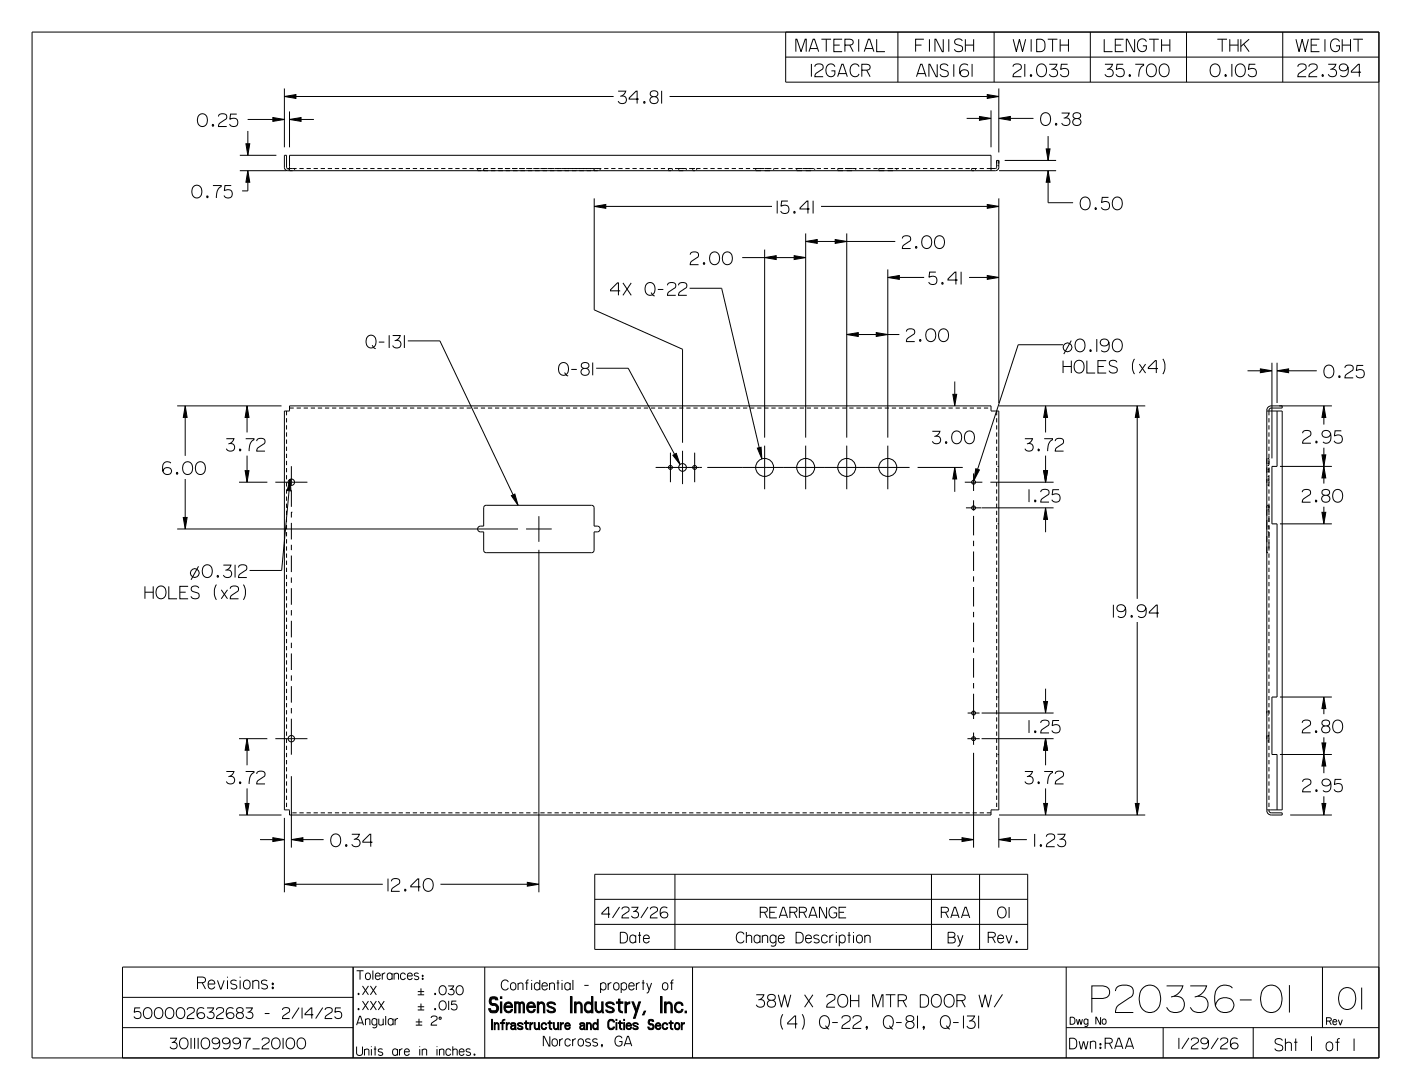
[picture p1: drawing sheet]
<svg xmlns="http://www.w3.org/2000/svg" width="279mm" height="216mm" viewBox="0 0 279 216" stroke-linecap="round" stroke-linejoin="round" font-family="sans-serif">
<defs><g id="words">
<text font-size="4.1" x="89.3" y="200.6">Siemens Industry, Inc.</text>
<text font-size="2.6" x="91.2" y="203.9">Infrastructure and Cities Sector</text>
<text font-size="2.3" x="71.9" y="68.9">Q-131</text>
<g font-size="2.2">
<text x="40.4" y="195.9">Revisions:</text>
<text x="253.3" y="208.2">Sht</text>
<text x="262.9" y="208.2">of</text>
</g>
<g font-size="2">
<text x="187.4" y="181.8">RAA</text>
<text x="123.3" y="186.8">Date</text>
<text x="148.3" y="186.8">Change Description</text>
<text x="188" y="186.8">By</text>
<text x="196.4" y="186.8">Rev.</text>
<text x="218.8" y="207.8">RAA</text>
</g>
<g font-size="1.8">
<text x="102.4" y="196.1">Confidential - property of</text>
<text x="110" y="207.2">Norcross, GA</text>
</g>
<g font-size="1.7">
<text x="70.6" y="194">Tolerances:</text>
<text x="70.6" y="203.1">Angular</text>
<text x="70.6" y="209.1">Units are in inches.</text>
</g>
<g font-size="1.3">
<text x="211.9" y="202.9">Dwg No</text>
<text x="262.7" y="203">Rev</text>
</g>
</g></defs>
<g fill="none" stroke="#000" stroke-width=".2">
<path d="M6.3 6.3h266.7v203.2h-266.7zM56.3 19.1l2.3-.4v.8zM56.3 17.5v11.7M58.6 19.1h62.9M122.4 18.1h1.5l-.5 .7-.6 .3M123.1 19a.81 .81 0 0 1 .9 1.1 .81 .81 0 0 1-1.5 .1l-.1-.2M126.5 19.6h-1.9v-.2l1.4-1.3h.2v2.4M128.8 18.3a.72 .72 0 0 1 1-.3 .72 .72 0 0 1 .3 1 .74 .74 0 0 1-1 .1 .74 .74 0 0 1-.3-.8zM129.3 19.1a.71 .71 0 0 0-.6 .9 .71 .71 0 0 0 .9 .5 .69 .69 0 0 0 .7-.6 .69 .69 0 0 0-.6-.8M131 18v2.5M132.6 19.1h62.9M155.6 6.3v10h117.4"/>
<path d="M155.6 11.3h117.4M157.6 10.2v-2.4h.2l.8 2.4 .8-2.4h.2v2.4M160.2 10.2l.8-2.4h.3l.8 2.4M160.4 9.6h1.5M160.7 12.7v2.5M161.4 13.2a.89 .89 0 0 1 .8-.6 .89 .89 0 0 1 .8 .5 .54 .54 0 0 1-.3 .7l-1.2 .8-.1 .6h1.6M162.7 7.8h1.9M163.6 7.8v2.4M165.1 8.9h1.2M165.3 13.2a.95 .95 0 0 0-1.1-.5 .95 .95 0 0 0-.7 1.1 1 1 0 0 0 .5 1.2 1 1 0 0 0 1.3-.2v-.8h-.7M165.9 15.2l.8-2.5h.3l.8 2.5M166.1 14.6h1.5"/>
<path d="M166.8 7.8h-1.7v2.4h1.7M167.3 8.9h1a.58 .58 0 0 0 .7-.5 .58 .58 0 0 0-.7-.6h-1v2.4M168.3 8.9l.6 1.3M170 7.8v2.4M170.1 13.2a.95 .95 0 0 0-1.2-.5 .95 .95 0 0 0-.6 1.1 1 1 0 0 0 .5 1.2 1 1 0 0 0 1.2-.2l.1-.2M170.7 13.9h1a.58 .58 0 0 0 .6-.6 .58 .58 0 0 0-.6-.6h-1v2.5M171.1 10.2l.9-2.4h.2l.8 2.4M171.3 9.6h1.5M171.6 13.9l.7 1.3M173.6 7.8v2.4h1.6M177.8 6.3v10M181.3 8.9h1.2"/>
<path d="M181.5 15.2l.8-2.5h.3l.8 2.5M181.7 14.6h1.5M182.9 7.8h-1.6v2.4M184 7.8v2.4M185.6 12.7v2.5h-.2l-1.3-2.5h-.2v2.5M186.8 7.8v2.4h-.2l-1.3-2.4h-.2v2.4M187.7 13.1a.73 .73 0 0 0-1-.5 .73 .73 0 0 0-.3 1.1l1 .3a.66 .66 0 0 1 .3 .9 .66 .66 0 0 1-.9 .3l-.4-.1-.3-.4M187.9 7.8v2.4M188.9 12.7v2.5M190.5 8.1a.73 .73 0 0 0-1-.4 .73 .73 0 0 0-.3 1l1.1 .4a.66 .66 0 0 1 .2 .9 .66 .66 0 0 1-.8 .2l-.5-.1-.2-.3M191.2 8.9h1.6M191.2 7.8v2.4"/>
<path d="M191.7 12.9a1.03 1.03 0 0 0-1.3-.1 1.03 1.03 0 0 0-.4 1.3 .91 .91 0 0 0 .7 1.1 .91 .91 0 0 0 1.1-.8 .88 .88 0 0 0-.9-.6 .88 .88 0 0 0-.8 .8M192.5 12.7v2.5M192.8 7.8v2.4M195.5 18.7l2.3 .4-2.3 .4zM196.8 6.3v10M197.8 17.5v12.7M200.6 13.2a.89 .89 0 0 1 .8-.6 .89 .89 0 0 1 .8 .5 .54 .54 0 0 1-.3 .7l-1.2 .8-.1 .6h1.6M200.6 7.8l.6 2.4 .7-2.4 .6 2.4 .6-2.4M202.9 12.7v2.5M204.1 14.8l.2 .1-.1 .2-.2-.1zM204.2 7.8v2.4M205.3 7.8h1.1a1.37 1.37 0 0 1-.3 2.4h-.8z"/>
<path d="M205.5 13a1.02 1.02 0 0 1 1.3-.2 1.02 1.02 0 0 1 .4 1.2 1.03 1.03 0 0 1-1.1 1.2 1.03 1.03 0 0 1-.9-1.4zM207.5 7.8h1.9M207.8 12.7h1.5l-.5 .8-.6 .3M208.4 7.8v2.4M208.5 13.7a.81 .81 0 0 1 .8 1.1 .81 .81 0 0 1-1.4 .1l-.1-.2M209.9 8.9h1.7M209.9 7.8v2.4M211.4 12.7h-1.2l-.2 1.1a.92 .92 0 0 1 1.4-.1 .92 .92 0 0 1-.1 1.4l-.7 .1-.4-.1-.2-.4M211.6 7.8v2.4M215.9 6.3v10M218.7 7.8v2.4h1.6M218.8 12.7h1.5l-.5 .8-.6 .3"/>
<path d="M219.5 13.7a.81 .81 0 0 1 .9 1.1 .81 .81 0 0 1-1.5 .1l-.1-.2M220.8 8.9h1.2M222.4 12.7h-1.2l-.2 1.1a.92 .92 0 0 1 1.4-.1 .92 .92 0 0 1-.1 1.4l-.6 .1-.4-.1-.3-.4M222.5 7.8h-1.7v2.4h1.7M223.6 14.8l.3 .1-.1 .2-.2-.1zM224.7 7.8v2.4h-.2l-1.3-2.4h-.2v2.4M224.8 12.7h1.7v.2a2.03 2.03 0 0 0-1 2.3M227 8.2a.95 .95 0 0 0-1.2-.4 .95 .95 0 0 0-.6 1.1 1 1 0 0 0 .5 1.2 1 1 0 0 0 1.2-.3l.1-.7h-.7M227.3 13a1.02 1.02 0 0 1 1.2-.2 1.02 1.02 0 0 1 .5 1.2 1.03 1.03 0 0 1-1.1 1.2 1.03 1.03 0 0 1-.9-1.4zM227.5 7.8h2M228.5 7.8v2.4M229.9 12.9a1.04 1.04 0 0 1 1.2 0 1.04 1.04 0 0 1 .4 1.1 1.03 1.03 0 0 1-1.1 1.2 1.03 1.03 0 0 1-.9-1.4l.2-.6z"/>
<path d="M230 8.9h1.6M230 7.8v2.4M231.6 7.8v2.4M234.9 6.3v10M239.9 13a1.02 1.02 0 0 1 1.3-.2 1.02 1.02 0 0 1 .4 1.2 1.03 1.03 0 0 1-1.1 1.2 1.03 1.03 0 0 1-.9-1.4zM241.1 7.8h1.9M242 7.8v2.4M242.6 14.8l.2 .1v.2l-.2-.1zM243.5 8.9h1.7M243.5 7.8v2.4M243.9 12.7v2.5M244.9 13a1.02 1.02 0 0 1 1.3-.2 1.02 1.02 0 0 1 .4 1.2 1.03 1.03 0 0 1-1.1 1.2 1.03 1.03 0 0 1-.9-1.4z"/>
<path d="M245.2 7.8v2.4M245.7 7.8v2.4M246.3 8.7l1 1.5M247.3 7.8l-1.6 1.4M248.6 12.7h-1.3l-.1 1.1a.92 .92 0 0 1 1.3-.1 .92 .92 0 0 1 0 1.4l-.7 .1-.4-.1-.3-.4M254 6.3v10M256.6 7.8l.6 2.4 .6-2.4 .7 2.4 .6-2.4M257 13.2a.89 .89 0 0 1 .8-.6 .89 .89 0 0 1 .8 .5 .54 .54 0 0 1-.3 .7l-1.2 .8-.1 .6h1.6M259.2 13.2a.89 .89 0 0 1 .8-.6 .89 .89 0 0 1 .8 .5 .54 .54 0 0 1-.3 .7l-1.2 .8-.1 .6h1.6M259.6 8.9h1.2M261.3 7.8h-1.7v2.4h1.7M261.8 14.8l.3 .1-.1 .2-.2-.1z"/>
<path d="M262.4 7.8v2.4M263 12.7h1.5l-.5 .8-.6 .3M263.7 13.7a.81 .81 0 0 1 .9 1.1 .81 .81 0 0 1-1.5 .1l-.1-.2M265.2 8.2a.95 .95 0 0 0-1.1-.4 .95 .95 0 0 0-.6 1.1 1 1 0 0 0 .4 1.2 1 1 0 0 0 1.3-.3v-.7h-.6M265.8 8.9h1.6M265.8 7.8v2.4M266.9 13.3a.81 .81 0 0 1-1.1 .8 .81 .81 0 0 1-.3-1.3 1.07 1.07 0 0 1 1.2 .1 1.07 1.07 0 0 1 .3 1.3 .92 .92 0 0 1-.5 .9 .92 .92 0 0 1-1.1-.2M267.4 7.8v2.4M268 7.8h1.9M268.9 7.8v2.4M269.5 14.3h-1.9v-.2l1.4-1.4h.2v2.5M38.3 37a1.02 1.02 0 0 1 1.2-.2 1.02 1.02 0 0 1 .5 1.3 1.03 1.03 0 0 1-1.2 1.1 1.03 1.03 0 0 1-.8-1.4z"/>
<path d="M39.4 22.9a1.02 1.02 0 0 1 1.2-.2 1.02 1.02 0 0 1 .5 1.2 1.03 1.03 0 0 1-1.1 1.2 1.03 1.03 0 0 1-.9-1.4zM41 38.8l.2 .1-.1 .2-.2-.1zM42.1 24.7l.2 .1-.1 .2-.2-.1zM42.2 36.8h1.6v.2a2.03 2.03 0 0 0-1 2.2M43.3 23.1a.89 .89 0 0 1 .8-.6 .89 .89 0 0 1 .8 .5 .54 .54 0 0 1-.3 .7l-1.2 .8-.1 .6h1.6M45.8 36.8h-1.2l-.2 1a.92 .92 0 0 1 1.4-.1 .92 .92 0 0 1-.1 1.4l-.7 .1-.4-.1-.3-.4M46.9 22.6h-1.2l-.2 1a.92 .92 0 0 1 1.4 0 .92 .92 0 0 1-.1 1.3l-.4 .2-.5-.1-.5-.4M47.5 33.8h9.2M47.5 30.8h7.2M48.7 28.5h.8l-.4 2.3zM49 23.7h5M49.1 33.8l.4 2.3h-.8z"/>
<path d="M49.1 25.9v2.6M49.1 36.1v1.7h-1.2M54 23.3l2.3 .4-2.3 .3zM57.1 33.4v.2M57.3 23.7l2.3-.4v.7zM57.3 22.1v7.1M57.3 33.8v-3h138.9v3M58.3 33.4v.2M58.7 33.4h-1.7l-.2-.1-.1-2.5h-.4v2.3a.68 .68 0 0 0 .7 .7h140.1a.68 .68 0 0 0 .7-.7v-1.3h-.4v1.3l-.2 .2-1.8 .1M59.3 33.4h.8M59.6 23.7h2.6M60.7 33.4h.8"/>
<path d="M62.1 33.4h.8M63.5 33.4h.8M64.9 33.4h.8M66.3 33.4h.9M67.7 33.4h.9M69.1 33.4h.9M70.5 33.4h.9M71.9 33.4h.9M73.3 33.4h.9M74.7 33.4h.9M76.1 33.4h.9M77.5 33.4h.9"/>
<path d="M78.9 33.4h.9M80.3 33.4h.9M81.7 33.4h.9M83.1 33.4h.9M84.5 33.4h.9M86 33.4h.8M87.4 33.4h.8M88.8 33.4h.8M90.2 33.4h.8M91.6 33.4h.8M93 33.4h.8M94.4 33.4h.9"/>
<path d="M94.6 33.4v.2M95.8 33.4h.8M95.8 33.6v.2M97.2 33.4h.9M98.6 33.4h1M100 33.4h1M101.4 33.4h1.1M102.8 33.4h1.1M104.2 33.4h1.2M105.6 33.4h1.3M107 33.4h1.3M108.4 33.4h10.7"/>
<path d="M117.6 33.6v.2M117.7 39.3v22.1l17.5 7.8v18.5M118.8 33.4v.2M119.6 33.4h.9M121 33.4h.9M122.4 33.4h.9M123.8 33.4h.9M125.2 33.4h.9M126.6 33.4h.9M127.5 20.1l.2 .1v.2l-.2-.1zM128 33.4h.9M129.4 33.4h.9"/>
<path d="M130.9 33.4h.8M132.3 33.4h.8M132.4 33.4v.2M133.1 33.4v.2M133.7 33.4h2.2M134.4 33.4v.2M135.9 33.4v.2M136.5 33.4h1.1M137.2 33.4v.2M137.9 33.4h.8M137.9 33.4v.2M139.3 33.4h.8"/>
<path d="M140.7 33.4h.8M142.1 33.4h.8M143.5 33.4h.8M144.9 33.4h.8M146.3 33.4h.8M147.7 33.4h.8M149.1 33.4h2.2M149.6 33.4v.2M151.4 33.4h1.3M153.2 33.4h.1M153.2 33.4v.2M153.3 33.4h.8"/>
<path d="M153.9 39.8v2.5M154.7 33.4h.8M156 39.8h-1.2l-.2 1a.92 .92 0 0 1 1.4 0 .92 .92 0 0 1-.1 1.3l-.6 .2-.4-.2-.3-.3M156.1 33.4h.9M157.5 33.4h1.3M157.8 33.4v.2M158.9 33.4h2.3M161 39.8v2.5M161.3 33.4h.1M161.3 33.4v.2M161.7 33.4h.9M163.1 33.4h.9"/>
<path d="M164.5 33.4h.9M167 33.4h-1.1v.2M167.3 33.4h2.3M169.4 33.4v.2M170.1 33.4h.9M171.5 33.4h.9M172.9 33.4h.9M175.2 33.4h-1.2v.2M175.8 33.4h1.1M177.2 33.4h.8M177.6 33.4v.2M178.6 33.4h.8"/>
<path d="M180 33.4h.8M181.4 33.4h.8M182.8 33.4h.8M184.2 33.4h.8M185.6 33.4h.8M187 33.4h.8M188.4 33.4h.8M189.8 33.4h.8M191.2 33.4h.8M191.4 23.5h2.6M193.2 33.4v.2M193.4 33.4h-1v.2"/>
<path d="M194 23.1l2.2 .4-2.2 .3zM194 33.4h.8M196.2 21.9v7.3M197.5 32.8h.3M197.8 23.5l2.3-.4v.7zM197.8 39.3v40.5M197.8 33.8h11.3M198.9 31.8h10.2M200.1 23.5h4.5M206.3 22.7a1.02 1.02 0 0 1 1.3-.2 1.02 1.02 0 0 1 .4 1.2 1.03 1.03 0 0 1-1.1 1.2 1.03 1.03 0 0 1-.9-1.4zM207.2 29.5h.7l-.4 2.3zM207.5 33.8l.4 2.3h-.7z"/>
<path d="M207.5 36.1v4.1h5M207.5 27v2.5M209.1 24.4l.2 .2-.1 .2-.2-.2zM210.2 22.4h1.5l-.5 .7-.6 .3M210.9 23.3a.81 .81 0 0 1 .9 1.2 .81 .81 0 0 1-1.4 .1l-.2-.2M212.5 22.6a.72 .72 0 0 1 1.1-.3 .72 .72 0 0 1 .2 1 .74 .74 0 0 1-.9 .1 .74 .74 0 0 1-.4-.8zM213 23.5a.71 .71 0 0 0-.6 .9 .71 .71 0 0 0 1 .5 .69 .69 0 0 0 .7-.7 .69 .69 0 0 0-.7-.7M214.2 39.4a1.02 1.02 0 0 1 1.2-.2 1.02 1.02 0 0 1 .5 1.2 1.03 1.03 0 0 1-1.1 1.2 1.03 1.03 0 0 1-.9-1.4zM219.5 39.1h-1.2l-.2 1a.92 .92 0 0 1 1.4 0 .92 .92 0 0 1-.1 1.3l-.7 .2-.4-.2-.2-.3M220.7 39.2a1.04 1.04 0 0 1 1.2 .1 1.04 1.04 0 0 1 .3 1.1 1.03 1.03 0 0 1-1.1 1.2 1.03 1.03 0 0 1-.9-1.4l.2-.6zM117.7 40.9l2.3-.4v.8zM120 40.9h32.9"/>
<path d="M122.8 57.6h-1.9v-.2l1.4-1.4h.2v2.5M123.4 56l1.6 2.5M125 56l-1.6 2.5M128 56.3a1.02 1.02 0 0 1 1.3-.2 1.02 1.02 0 0 1 .4 1.2 1.03 1.03 0 0 1-1.1 1.2 1.03 1.03 0 0 1-.9-1.4zM128.9 58l.4 .5 .3 .1M130.3 57.3h1.1M132.2 56.5a.89 .89 0 0 1 .8-.6 .89 .89 0 0 1 .8 .5 .54 .54 0 0 1-.3 .7l-1.2 .8-.1 .6h1.6M134.4 56.5a.89 .89 0 0 1 .8-.6 .89 .89 0 0 1 .8 .5 .54 .54 0 0 1-.3 .7l-1.2 .8-.1 .6h1.6M136.5 57.1h6.4l7.4 31.6M136.7 50.4a.89 .89 0 0 1 .8-.5 .89 .89 0 0 1 .8 .5 .54 .54 0 0 1-.3 .7l-1.2 .8-.1 .5h1.6M139.3 52l.2 .2v.2l-.2-.2zM140.8 50.2a1.02 1.02 0 0 1 1.3-.1 1.02 1.02 0 0 1 .4 1.2 1.03 1.03 0 0 1-1.1 1.1 1.03 1.03 0 0 1-.9-1.3z"/>
<path d="M143.4 50.1a1.04 1.04 0 0 1 1.2 0 1.04 1.04 0 0 1 .4 1.2 1.03 1.03 0 0 1-1.1 1.1 1.03 1.03 0 0 1-.9-1.3l.2-.7zM147 51h4.4M151.4 51l2.3-.4v.8zM151.4 49.4v37.3M153.7 51h3.6M157.2 41.9l.3 .1-.1 .2-.2-.1zM157.3 50.6l2.2 .4-2.2 .4zM159.5 47.8l2.3-.4v.8zM159.5 46.2v40.5M160.3 41.4h-1.9v-.2l1.4-1.4h.2v2.5M161.8 47.8h3.6M162.6 40.9h32.9"/>
<path d="M165.4 47.4l2.3 .4-2.3 .4zM167.7 46.2v40.5M167.7 47.8h9.6M175.8 55l2.3-.4v.7zM175.8 53.4v33.3M178.1 55h4.9M178.7 47.2a.89 .89 0 0 1 .8-.5 .89 .89 0 0 1 .8 .5 .54 .54 0 0 1-.3 .7l-1.2 .8-.1 .5h1.6M181.3 48.8l.3 .2-.1 .2-.2-.2zM182.9 46.9a1.04 1.04 0 0 1 1.2 0 1.04 1.04 0 0 1 .4 1.2 1.03 1.03 0 0 1-1.1 1.1 1.03 1.03 0 0 1-.9-1.3l.1-.7zM185.3 47a1.02 1.02 0 0 1 1.3-.1 1.02 1.02 0 0 1 .4 1.2 1.03 1.03 0 0 1-1.1 1.1 1.03 1.03 0 0 1-.9-1.3zM185.3 53.9h-1.2l-.1 1a.92 .92 0 0 1 1.3 0 .92 .92 0 0 1 0 1.3l-.5 .2-.5-.1-.4-.4M186.6 55.9l.2 .2-.1 .2-.2-.1z"/>
<path d="M189.6 55.5h-1.9v-.2l1.4-1.4h.2v2.5M190.3 53.8v2.6M191.9 55h3.6M195.5 54.6l2.3 .4-2.3 .3zM195.5 40.5l2.3 .4-2.3 .4zM216.9 41.1l.2 .2-.1 .2-.2-.1zM72.8 66.7a1.02 1.02 0 0 1 1.2-.2 1.02 1.02 0 0 1 .5 1.3 1.03 1.03 0 0 1-1.2 1.1 1.03 1.03 0 0 1-.8-1.3zM77.1 66.4v2.5M77.7 66.5h1.6l-.5 .7-.6 .3M80.1 66.4v2.5M80.8 67.5h6.3l14.5 30.5M111 72a1.04 1.04 0 0 1 1.2 0 1.04 1.04 0 0 1 .4 1.2 1.03 1.03 0 0 1-1.1 1.1 1.03 1.03 0 0 1-.9-1.3l.1-.6z"/>
<path d="M111.8 73.9l.4 .4 .3 .2M113.1 73.2h1.1M115.2 72.1a.72 .72 0 0 1 1-.3 .72 .72 0 0 1 .2 1 .74 .74 0 0 1-.9 .1 .74 .74 0 0 1-.3-.8zM115.7 73a.71 .71 0 0 0-.6 .8 .71 .71 0 0 0 .9 .5 .69 .69 0 0 0 .7-.6 .69 .69 0 0 0-.6-.7M117.4 71.8v2.5M118 72.9h6.4l9.2 17.1M167.7 66.3l2.3-.4v.7zM170 66.3h3.5M173.5 65.9l2.3 .4-2.3 .3zM175.8 66.3h2.3M179.5 65.7a.89 .89 0 0 1 .8-.6 .89 .89 0 0 1 .8 .5 .54 .54 0 0 1-.3 .7l-1.2 .8-.1 .6h1.6M182.2 67.3l.2 .1-.1 .2-.2-.1z"/>
<path d="M183.7 65.3a1.04 1.04 0 0 1 1.2 .1 1.04 1.04 0 0 1 .4 1.1 1.03 1.03 0 0 1-1.1 1.2 1.03 1.03 0 0 1-.9-1.4l.2-.6zM186.1 65.5a1.02 1.02 0 0 1 1.3-.2 1.02 1.02 0 0 1 .4 1.2 1.03 1.03 0 0 1-1.1 1.2 1.03 1.03 0 0 1-.9-1.4zM188.7 78.1h.7l-.3 2.3zM189.1 75.6v2.5M210.5 71.4v2.5M210.5 72.6h1.6M210.5 68.3h-8.9l-8 24.7M212.1 67.5l-1.5 2.6M212.1 71.4v2.5M213 71.7a1.02 1.02 0 0 1 1.2-.2 1.02 1.02 0 0 1 .5 1.2 1.03 1.03 0 0 1-1.2 1.2 1.03 1.03 0 0 1-.8-1.4zM213.3 67.4a1.04 1.04 0 0 1 1.2 0 1.04 1.04 0 0 1 .4 1.1 1.03 1.03 0 0 1-1.2 1.2 1.03 1.03 0 0 1-.8-1.4l.1-.6zM215.2 71.4v2.5h1.7"/>
<path d="M215.9 69.3l.2 .1-.1 .2-.2-.1zM217.2 67.2v2.5M217.4 72.6h1.2M219 71.4h-1.6v2.5h1.6M219.6 67.8a.81 .81 0 0 1-1.1 .8 .81 .81 0 0 1-.4-1.3 1.07 1.07 0 0 1 1.3 .1 1.07 1.07 0 0 1 .2 1.3 .92 .92 0 0 1-.5 .9 .92 .92 0 0 1-1-.2M220.7 67.4a1.04 1.04 0 0 1 1.2 0 1.04 1.04 0 0 1 .3 1.1 1.03 1.03 0 0 1-1.1 1.2 1.03 1.03 0 0 1-.8-1.4l.1-.6zM221.2 71.8a.73 .73 0 0 0-1-.5 .73 .73 0 0 0-.3 1.1l1 .3a.66 .66 0 0 1 .3 .9 .66 .66 0 0 1-.9 .3l-.4-.1-.3-.4M224.7 71.1a2.79 2.79 0 0 0 0 3M225.6 72.1l1.2 1.8M226.8 72.1l-1.2 1.8M229.3 73h-1.9v-.2l1.4-1.4h.2v2.5M230.3 71.1a2.79 2.79 0 0 1 0 3"/>
<path d="M247 73.4h2.6M249.6 73.1l2.3 .3-2.3 .4zM251.9 71.9v18.9M252.9 73.4l2.3-.3v.7zM252.9 71.9v7.9M255.2 73.4h5.5M262.6 72.5a1.04 1.04 0 0 1 1.2 0 1.04 1.04 0 0 1 .3 1.2 1.03 1.03 0 0 1-1.1 1.1 1.03 1.03 0 0 1-.9-1.3l.2-.6zM265.2 74.4l.2 .2-.1 .2-.2-.2zM266.3 72.9a.89 .89 0 0 1 .8-.6 .89 .89 0 0 1 .9 .5 .54 .54 0 0 1-.4 .7l-1.1 .8-.2 .5h1.7M269.9 72.4h-1.2l-.1 1a.92 .92 0 0 1 1.3 0 .92 .92 0 0 1 0 1.3l-.7 .1-.4-.1-.3-.3M33.8 91.7a1.03 1.03 0 0 0-1.3-.1 1.03 1.03 0 0 0-.3 1.3 .91 .91 0 0 0 .7 1.1 .91 .91 0 0 0 1.1-.8 .88 .88 0 0 0-.9-.6 .88 .88 0 0 0-.8 .8M35 93.6l.2 .1-.1 .2-.2-.1z"/>
<path d="M35.1 80.4h20.6M36.6 91.7a1.04 1.04 0 0 1 1.2 0 1.04 1.04 0 0 1 .3 1.1 1.03 1.03 0 0 1-1.1 1.2 1.03 1.03 0 0 1-.8-1.4l.1-.6zM36.7 80.4l.4 2.3h-.8zM36.7 82.7v7.6M36.7 94.9v7.6M39 91.8a1.02 1.02 0 0 1 1.2-.2 1.02 1.02 0 0 1 .5 1.2 1.03 1.03 0 0 1-1.1 1.2 1.03 1.03 0 0 1-.9-1.4zM44.8 86.9h1.5l-.5 .7-.6 .3M45.5 87.9a.81 .81 0 0 1 .9 1.1 .81 .81 0 0 1-1.4 .1l-.2-.2M47.3 95.5h5.6M47.5 88.9l.2 .2-.1 .2-.2-.1zM48.5 93.2h.8l-.4 2.3zM48.6 86.9h1.7v.2a2.03 2.03 0 0 0-1 2.3"/>
<path d="M48.9 80.4l.4 2.3h-.8zM48.9 82.7v3M48.9 90.2v3M50.8 87.4a.89 .89 0 0 1 .8-.6 .89 .89 0 0 1 .9 .5 .54 .54 0 0 1-.4 .7l-1.1 .8-.2 .6h1.7M54.5 95.5h6.4M56.7 81.4v.9M56.7 82.8v.9M56.7 84.2v.9M56.7 85.6v.9M56.7 87.1v.8M56.7 88.5v.8M56.7 89.9v.8"/>
<path d="M56.7 91.3v.8M56.7 92.7v.8M56.7 94.1v.9M56.7 95.5v.9M56.7 96.9v.9M56.7 98.3v.9M56.7 99.8v.8M57.2 97.2l-1.4 15.8h-6.4M57.3 80.8h.9M57.3 80.4h138.9v1h1.6v79h-1.6v1h-138.9v-1h-1v-79h1zM57.5 94.9l.1 2.3h-.7zM57.7 92.3v3.7"/>
<path d="M57.7 97.1v3.3M58.7 80.8h.9M60.1 80.8h.9M61.5 80.8h.9M62.9 80.8h.9M64.3 80.8h.9M65.7 80.8h.9M67.2 80.8h.8M68.6 80.8h.8M70 80.8h.8M71.4 80.8h.8M72.8 80.8h.8"/>
<path d="M74.2 80.8h.8M75.6 80.8h.8M77 80.8h.8M78.4 80.8h.8M79.8 80.8h.8M81.2 80.8h.8M82.6 80.8h.8M84 80.8h.8M85.4 80.8h.8M86.8 80.8h.8M88.2 80.8h.8M89.6 80.8h.8"/>
<path d="M91 80.8h.8M92.4 80.8h.8M93.8 80.8h.9M95.2 80.8h.9M96.6 80.8h.9M98 80.8h.9M99.4 80.8h.9M100.8 80.8h.9M101.3 98.2l.6-.3 .7 2.2zM102.2 80.8h.9M103.6 80.8h.9M105 80.8h.9"/>
<path d="M106.4 80.8h.9M107.8 80.8h.9M109.2 80.8h.9M110.6 80.8h.9M112.1 80.8h.8M113.5 80.8h.8M114.9 80.8h.8M116.3 80.8h.8M117.7 80.8h.8M119.1 80.8h.8M120.5 80.8h.8M121.9 80.8h.8"/>
<path d="M123.3 80.8h.8M124.7 80.8h.8M126.1 80.8h.8M127.5 80.8h.8M128.9 80.8h.8M129.8 92.6h9.2M130.3 80.8h.8M131.7 80.8h.8M132.8 89.7v5.8M133.1 80.8h.8M133.2 90.2l.7-.4 .8 2.2zM134.5 80.8h.8"/>
<path d="M135.2 89.3v6.6M135.9 80.8h.8M137.3 80.8h.8M137.6 89.7v5.8M138.7 80.8h.9M140 92.6h40.1M140.1 80.8h.9M141.5 80.8h.9M142.9 80.8h.9M144.3 80.8h.9M145.7 80.8h.9M147.1 80.8h.9"/>
<path d="M148.5 80.8h.9M149.9 80.8h.9M150 88.8l.7-.2 .2 2.3zM151.3 80.8h.9M151.4 88.3v8.6M152.7 80.8h.9M154.1 80.8h.9M155.5 80.8h.9M157 80.8h.8M158.4 80.8h.8M159.5 88.3v8.6M159.8 80.8h.8"/>
<path d="M161.2 80.8h.8M162.6 80.8h.8M164 80.8h.8M165.4 80.8h.8M166.8 80.8h.8M167.7 88.3v8.6M168.2 80.8h.8M169.6 80.8h.8M171 80.8h.8M172.4 80.8h.8M173.8 80.8h.8M175.2 80.8h.8"/>
<path d="M175.8 88.3v8.6M176.6 80.8h.8M178 80.8h.8M179.4 80.8h.8M180.8 80.8h.8M181.7 92.6h8.9M182.2 80.8h.8M183.6 80.8h.9M184.6 85.4h1.5l-.5 .8-.6 .3M185 80.8h.9M185.3 86.4a.81 .81 0 0 1 .9 1.1 .81 .81 0 0 1-1.4 .1l-.2-.2M186.4 80.8h.9"/>
<path d="M187.3 87.5l.2 .1-.1 .2-.2-.1zM187.8 80.8h.9M188.7 85.7a1.02 1.02 0 0 1 1.3-.2 1.02 1.02 0 0 1 .4 1.2 1.03 1.03 0 0 1-1.1 1.2 1.03 1.03 0 0 1-.9-1.4zM189.1 92.6l.3 2.3h-.7zM189.1 94.9v2.5M189.2 80.8h.9M190.6 80.8h.9M191 95.5h3.5M191.2 85.7a1.02 1.02 0 0 1 1.3-.2 1.02 1.02 0 0 1 .5 1.2 1.03 1.03 0 0 1-1.2 1.2 1.03 1.03 0 0 1-.8-1.4zM192 80.8h.9M192.8 93.8v3.5M192.8 99.1v2"/>
<path d="M193.2 92.8l.7 .3-1 2zM193.4 80.8h.9M194.8 80.8h.9M196.1 95.5h12.5M197.4 81.4v.9M197.4 82.8v.9M197.4 84.2v.9M197.4 85.6v.9M197.4 87.1v.8M197.4 88.5v.8M197.4 89.9v.8M197.4 91.3v.8"/>
<path d="M197.4 92.7v.8M197.4 94.1v.9M197.4 95.5v.9M197.4 96.9v.9M197.4 98.3v.9M197.4 99.8v.8M197.5 92.4h.3M197.8 80.4h29M202.9 86.9h1.5l-.4 .7-.7 .3M203.6 87.9a.81 .81 0 0 1 .9 1.1 .81 .81 0 0 1-1.4 .1l-.2-.2M203.8 96.9v2.6M204.9 99l.2 .2v.2l-.2-.2z"/>
<path d="M205.6 88.9l.2 .2-.1 .2-.2-.1zM206.1 97.5a.89 .89 0 0 1 .8-.6 .89 .89 0 0 1 .8 .5 .54 .54 0 0 1-.3 .7l-1.2 .8-.1 .6h1.6M206.7 93.2h.7l-.4 2.3zM206.8 86.9h1.6v.2a2.03 2.03 0 0 0-.9 2.3M207 80.4l.4 2.3h-.7zM207 82.7v3M207 90.2v3M209 87.4a.89 .89 0 0 1 .8-.6 .89 .89 0 0 1 .8 .5 .54 .54 0 0 1-.3 .7l-1.2 .8-.1 .6h1.6M209.7 97h-1.2l-.2 1a.92 .92 0 0 1 1.4 0 .92 .92 0 0 1-.1 1.3l-.6 .2-.5-.2-.2-.3M225.2 80.4l.4 2.3h-.8zM225.2 82.7v35.9M250.8 81.4h3.1v79h-3.1"/>
<path d="M251 90.8h.3v1.3M251 96.1h.3M251 95.9h.3M251 95.1h.3M251 94.9h.3M251 94.4h.3M251 93.3h.3M251 93h.3M251 92.2h.3M251 91.8h.3M251.3 82.8v.9M251.3 84.2v.9"/>
<path d="M251.3 85.6v.9M251.3 87.1v.8M251.3 88.5v.8M251.3 89.9v.8M251.3 92.6v1.1M251.3 94.1v2.3M251.3 96.9v.9M251.3 98.3v.9M251.3 99.8v2.2M252.9 81.4v11h-1v11.4h1v34.3h-1v11.3h1v11M253.4 92.4h10.3M253.9 80.4v.4l-2.4 .1-.2 .4v1"/>
<path d="M257.9 97.5a.89 .89 0 0 1 .8-.6 .89 .89 0 0 1 .8 .5 .54 .54 0 0 1-.3 .7l-1.2 .8-.1 .6h1.6M257.9 85.8a.89 .89 0 0 1 .8-.6 .89 .89 0 0 1 .9 .5 .54 .54 0 0 1-.4 .7l-1.1 .8-.2 .6h1.7M260.5 99.1l.2 .1v.2l-.2-.1zM260.6 87.4l.2 .1-.1 .2-.2-.1zM261.8 90.1h.7l-.4 2.3zM261.8 97.2a.72 .72 0 0 1 1-.2 .72 .72 0 0 1 .3 1 .74 .74 0 0 1-.9 .1 .74 .74 0 0 1-.4-.9zM262.1 80.4l.4 2.3h-.7zM262.1 92.4l.4 2.3h-.7zM262.1 82.7v1.4M262.1 88.7v1.4M262.1 94.7v1.1M262.3 98.1a.71 .71 0 0 0-.6 .9 .71 .71 0 0 0 1 .5 .69 .69 0 0 0 .6-.7 .69 .69 0 0 0-.6-.7"/>
<path d="M263.5 85.9a.81 .81 0 0 1-1.1 .8 .81 .81 0 0 1-.4-1.3 1.07 1.07 0 0 1 1.3 .1 1.07 1.07 0 0 1 .2 1.3 .92 .92 0 0 1-.5 .9 .92 .92 0 0 1-1-.2M263.7 80.4h-12a.87 .87 0 0 0-.9 .9v79.3a.87 .87 0 0 0 .9 .8h2.2v-.4h-2.2a.48 .48 0 0 1-.4-.6M264.2 97.3a1.02 1.02 0 0 1 1.2-.2 1.02 1.02 0 0 1 .5 1.2 1.03 1.03 0 0 1-1.1 1.2 1.03 1.03 0 0 1-.9-1.4zM265.6 85.3h-1.2l-.2 1.1a.92 .92 0 0 1 1.4-.1 .92 .92 0 0 1-.1 1.4l-.4 .1-.5-.1-.4-.4M28.7 116.1v2.5M28.7 117.3h1.6M30.3 116.1v2.5M31.3 116.3a1.04 1.04 0 0 1 1.2 0 1.04 1.04 0 0 1 .4 1.1 1.03 1.03 0 0 1-1.1 1.2 1.03 1.03 0 0 1-.9-1.4l.1-.6zM33.4 116.1v2.5h1.7M35.1 104.8h67.5M35.6 117.3h1.2M36.3 102.5h.8l-.4 2.3z"/>
<path d="M37.2 116.1h-1.6v2.5h1.6M39.3 112.2l-1.5 2.6M39.4 116.5a.73 .73 0 0 0-1-.5 .73 .73 0 0 0-.3 1.1l1 .3a.66 .66 0 0 1 .3 .9 .66 .66 0 0 1-.9 .3l-.4-.1-.3-.4M40.5 112.1a1.04 1.04 0 0 1 1.2 0 1.04 1.04 0 0 1 .3 1.1 1.03 1.03 0 0 1-1.1 1.2 1.03 1.03 0 0 1-.8-1.4l.1-.6zM42.9 115.8a2.79 2.79 0 0 0 0 3M43.1 114l.2 .1-.1 .2-.2-.1zM43.8 116.8l1.2 1.8M44.2 111.9h1.5l-.5 .8-.6 .3M44.9 112.9a.81 .81 0 0 1 .9 1.1 .81 .81 0 0 1-1.4 .1l-.2-.2M45 116.8l-1.2 1.8M45.6 116.6a.89 .89 0 0 1 .8-.6 .89 .89 0 0 1 .8 .5 .54 .54 0 0 1-.3 .7l-1.2 .9-.1 .5h1.6M46.5 111.9v2.5"/>
<path d="M47.2 112.4a.89 .89 0 0 1 .8-.6 .89 .89 0 0 1 .9 .5 .54 .54 0 0 1-.4 .7l-1.1 .8-.2 .6h1.7M48.2 115.8a2.79 2.79 0 0 1 0 3M56.7 101.2v.8M56.7 102.6v.8M56.7 104v.8M56.7 105.4v.8M56.7 106.8v.9M56.7 108.2v.9M56.7 109.6v.9M56.7 111v.9M56.7 112.4v.9M56.7 113.9v.8"/>
<path d="M56.7 115.3v.8M56.7 116.7v.8M56.7 118.1v.8M56.7 119.5v.8M57.7 101.4h.1M57.7 101.4v1.1M57.7 103.6v3.3M57.7 107.9v1.1M57.7 110v3.3M57.7 114.4v1M57.7 116.5v3.3M95.8 100.3l.5-.2h20.9l.4 .2v.3v3.6h.7a.57 .57 0 0 1 .5 .6 .57 .57 0 0 1-.5 .6h-.7v3.6v.2l-.4 .3h-20.9l-.5-.3v-.2v-3.6h-.7a.57 .57 0 0 1-.5-.6 .57 .57 0 0 1 .5-.6h.7z"/>
<path d="M104.2 104.8h5M106.7 102.2v5.1M106.7 108.9v67.8M191.3 100.6h3M192.8 102.2v3.8M192.8 107.1v1.1M192.8 109.2v3.9M192.8 114.2v1M192.8 116.3v3.8M194.4 100.6h14.2M197.4 101.2v.8M197.4 102.6v.8"/>
<path d="M197.4 104v.8M197.4 105.4v.8M197.4 106.8v.9M197.4 108.2v.9M197.4 109.6v.9M197.4 111v.9M197.4 112.4v.9M197.4 113.9v.8M197.4 115.3v.8M197.4 116.7v.8M197.4 118.1v.8M197.4 119.5v.8"/>
<path d="M197.5 103.8h.3M207 100.6l.4 2.3h-.7zM207 102.9v2.5M220.5 119.8v2.5M250.8 109.5h.3M250.8 100.1h.3M251 105.4h.3v1.2M251 104.2h.3M251 101h.3M251 100.2h.3M251.3 102.1v1.3M251.3 104v.9"/>
<path d="M251.3 106.8v2.3M251.3 109.6v.9M251.3 111v.9M251.3 112.4v.9M251.3 113.9v.8M251.3 115.3v.8M251.3 116.7v.8M251.3 118.1v.8M251.3 119.5v.8M253.4 103.8h10.3M261.8 101.5h.7l-.4 2.3zM262.1 100.4v1.1"/>
<path d="M56.7 120.9v.9M56.7 122.3v.9M56.7 123.7v.9M56.7 125.1v.9M56.7 126.6v.8M56.7 128v.8M56.7 129.4v.8M56.7 130.8v.8M56.7 132.2v.8M56.7 133.6v.9M56.7 135v.9M56.7 136.4v.9"/>
<path d="M56.7 137.8v.9M56.7 139.3v.8M57.7 120.8v1.1M57.7 123v3.2M57.7 127.3v1.1M57.7 129.4v3.3M57.7 133.8v1M57.7 135.9v3.3M192.8 121.2v1.1M192.8 123.3v3.9M192.8 128.2v1.1M192.8 130.4v3.8"/>
<path d="M192.8 135.3v1M192.8 137.4v5M197.4 120.9v.9M197.4 122.3v.9M197.4 123.7v.9M197.4 125.1v.9M197.4 126.6v.8M197.4 128v.8M197.4 129.4v.8M197.4 130.8v.8M197.4 132.2v.8M197.4 133.6v.9"/>
<path d="M197.4 135v.9M197.4 136.4v.9M197.4 137.8v.9M197.4 139.3v.8M197.5 138.1h.3M206.7 138.9h.7l-.4 2.3zM207 136.4v2.5M222.9 120.4a.81 .81 0 0 1-1.1 .8 .81 .81 0 0 1-.4-1.3 1.07 1.07 0 0 1 1.3 .2 1.07 1.07 0 0 1 .2 1.2 .92 .92 0 0 1-.5 .9 .92 .92 0 0 1-1-.2M224 121.9l.2 .1v.2l-.2-.1zM225.2 123.2v35.9M226.9 120.4a.81 .81 0 0 1-1.1 .8 .81 .81 0 0 1-.3-1.3 1.07 1.07 0 0 1 1.2 .2 1.07 1.07 0 0 1 .3 1.2 .92 .92 0 0 1-.5 .9 .92 .92 0 0 1-1.1-.2M229.5 121.4h-1.9v-.2l1.3-1.3h.3v2.4"/>
<path d="M251.3 120.9v.9M251.3 122.3v.9M251.3 123.7v.9M251.3 125.1v.9M251.3 126.6v.8M251.3 128v.8M251.3 129.4v.8M251.3 130.8v.8M251.3 132.2v.8M251.3 133.6v.9M251.3 135v.9M251.3 136.4v.9"/>
<path d="M251.3 137.8v.9M251.3 139.3v.8M253.4 138.1h10.3M262.1 138.1l.4 2.2h-.7zM44.8 152.8h1.5l-.5 .8-.6 .2M45.5 153.8a.81 .81 0 0 1 .9 1.1 .81 .81 0 0 1-1.4 .1l-.2-.2M47.3 146.3h5.6M47.5 154.9l.2 .1-.1 .2-.2-.1zM48.5 159.1h.8l-.4 2.3zM48.6 152.8h1.7v.2a2.03 2.03 0 0 0-1 2.3M48.9 146.3l.4 2.3h-.8zM48.9 148.6v3"/>
<path d="M48.9 156.2v2.9M50.8 153.3a.89 .89 0 0 1 .8-.6 .89 .89 0 0 1 .9 .5 .54 .54 0 0 1-.4 .7l-1.1 .8-.2 .6h1.7M54.5 146.3h6.4M56.7 140.7v.8M56.7 142.1v.8M56.7 143.5v.8M56.7 144.9v.8M56.7 146.3v.9M56.7 147.7v.9M56.7 149.1v.9M56.7 150.5v.9M56.7 152v.8"/>
<path d="M56.7 153.4v.8M56.7 154.8v.8M56.7 156.2v.8M56.7 157.6v.8M56.7 159v.9M57.7 140.2v1.1M57.7 142.4v7.1M57.7 153.7v14.2M191.6 146.3h2.4M191.6 141.2h2.4M192.8 145.1v2.4M192.8 149.1v18.8"/>
<path d="M194.4 146.3h14.2M194.4 141.2h14.2M197.4 140.7v.8M197.4 142.1v.8M197.4 143.5v.8M197.4 144.9v.8M197.4 146.3v.9M197.4 147.7v.9M197.4 149.1v.9M197.4 150.5v.9M197.4 152v.8M197.4 153.4v.8"/>
<path d="M197.4 154.8v.8M197.4 156.2v.8M197.4 157.6v.8M197.4 159v.9M197.5 149.4h.3M202.9 152.8h1.5l-.4 .8-.7 .2M203.6 153.8a.81 .81 0 0 1 .9 1.1 .81 .81 0 0 1-1.4 .1l-.2-.2M203.8 142.6v2.6M204.9 144.8l.2 .1v.2l-.2-.1zM205.6 154.9l.2 .1-.1 .2-.2-.1zM206.1 143.2a.89 .89 0 0 1 .8-.6 .89 .89 0 0 1 .8 .5 .54 .54 0 0 1-.3 .7l-1.2 .8-.1 .6h1.6M206.7 159.1h.7l-.4 2.3z"/>
<path d="M206.8 152.8h1.6v.2a2.03 2.03 0 0 0-.9 2.3M207 146.3l.4 2.3h-.7zM207 148.6v3M207 156.2v2.9M209 153.3a.89 .89 0 0 1 .8-.6 .89 .89 0 0 1 .8 .5 .54 .54 0 0 1-.3 .7l-1.2 .8-.1 .6h1.6M209.7 142.7h-1.2l-.2 1a.92 .92 0 0 1 1.4 0 .92 .92 0 0 1-.1 1.3l-.4 .2-.5-.1-.4-.4M224.8 159.1h.8l-.4 2.3zM251 146.9h.3M251 146.7h.3M251 145.9h.3M251 145.7h.3M251 141.6h.3"/>
<path d="M251 140.8h.3M251.3 140.7v.8M251.3 142.1v.8M251.3 143.5v.8M251.3 144.9v2.3M251.3 147.7v.9M251.3 149.1v.9M251.3 150.5v.9M251.3 152v.8M251.3 153.4v.8M251.3 154.8v.8M251.3 156.2v.8"/>
<path d="M251.3 157.6v.8M251.3 159v.9M253.4 149.4h10.3M257.9 143.2a.89 .89 0 0 1 .8-.6 .89 .89 0 0 1 .8 .5 .54 .54 0 0 1-.3 .7l-1.2 .8-.1 .6h1.6M257.9 154.9a.89 .89 0 0 1 .8-.6 .89 .89 0 0 1 .9 .5 .54 .54 0 0 1-.4 .7l-1.1 .8-.2 .5h1.7M260.5 144.7l.2 .2v.2l-.2-.2zM260.6 156.4l.2 .2-.1 .2-.2-.2zM261.8 159.1h.7l-.4 2.3zM261.8 147.2h.7l-.4 2.2zM261.8 142.9a.72 .72 0 0 1 1-.3 .72 .72 0 0 1 .3 1.1 .74 .74 0 0 1-.9 .1 .74 .74 0 0 1-.4-.9zM262.1 149.4l.4 2.3h-.7zM262.1 140.3v1.2"/>
<path d="M262.1 146v1.2M262.1 151.7v1.4M262.1 157.7v1.4M262.3 143.8a.71 .71 0 0 0-.6 .9 .71 .71 0 0 0 1 .5 .69 .69 0 0 0 .6-.7 .69 .69 0 0 0-.6-.7M263.5 154.9a.81 .81 0 0 1-1.1 .8 .81 .81 0 0 1-.4-1.3 1.07 1.07 0 0 1 1.3 .2 1.07 1.07 0 0 1 .2 1.2 .92 .92 0 0 1-.5 1 .92 .92 0 0 1-1-.2M264.2 143a1.02 1.02 0 0 1 1.2-.2 1.02 1.02 0 0 1 .5 1.2 1.03 1.03 0 0 1-1.1 1.2 1.03 1.03 0 0 1-.9-1.4zM265.6 154.4h-1.2l-.2 1a.92 .92 0 0 1 1.4 0 .92 .92 0 0 1-.1 1.3l-.4 .1h-.5l-.4-.4M47.3 161.4h8.4M51.5 166.3h2.5M54 165.9l2.3 .4-2.3 .4zM56.3 175.1l2.3-.3v.7zM56.3 162v14.7"/>
<path d="M57.7 166.3l2.3-.4v.8zM57.9 161h.8M58.6 175.1h17.2M59.3 161h.8M60 166.3h4.1M60.7 161h.8M62.1 161h.8M63.5 161h.8M64.9 161h.8M65.8 165.5a1.02 1.02 0 0 1 1.2-.2 1.02 1.02 0 0 1 .5 1.2 1.03 1.03 0 0 1-1.2 1.2 1.03 1.03 0 0 1-.8-1.4zM66.3 161h.9M67.7 161h.9"/>
<path d="M68.5 167.3l.2 .1-.1 .2-.2-.1zM69.1 161h.9M69.7 165.2h1.5l-.5 .8-.6 .3M70.3 166.2a.81 .81 0 0 1 .9 1.1 .81 .81 0 0 1-1.4 .1l-.1-.2M70.5 161h.9M71.9 161h.9M73.3 161h.9M73.8 166.8h-2v-.2l1.4-1.4h.2v2.5M74.7 161h.9M76.1 161h.9M76.8 174v2.6M77.5 174.6a.89 .89 0 0 1 .8-.6 .89 .89 0 0 1 .9 .5 .54 .54 0 0 1-.4 .7l-1.2 .8-.1 .6h1.7"/>
<path d="M77.5 161h.9M78.9 161h.9M80.2 176.1l.2 .2-.1 .2-.2-.2zM80.3 161h.9M81.7 161h.9M83.1 161h.9M83.3 175.7h-2v-.2l1.4-1.4h.2v2.5M84.1 174.4a1.02 1.02 0 0 1 1.3-.2 1.02 1.02 0 0 1 .4 1.2 1.03 1.03 0 0 1-1.1 1.1 1.03 1.03 0 0 1-.9-1.3zM84.5 161h.9M86 161h.8M87.2 175.1h17.2M87.4 161h.8"/>
<path d="M88.8 161h.8M90.2 161h.8M91.6 161h.8M93 161h.8M94.4 161h.8M95.8 161h.8M97.2 161h.8M98.6 161h.8M100 161h.8M101.4 161h.8M102.8 161h.8M104.2 161h.8"/>
<path d="M104.4 174.8l2.3 .3-2.3 .4zM105.6 161h.8M107 161h.8M108.4 161h.8M109.8 161h.8M111.2 161h.9M112.6 161h.9M114 161h.9M115.4 161h.9M116.8 161h.9M117.8 173.2h85.7v14.9h-85.7zM117.8 178.1h85.7"/>
<path d="M118.2 161h.9M119.6 161h.9M121 161h.9M122.4 161h.9M122.7 179.6l-1.4 2.2M123.8 161h.9M125 179.7h1.3l-.4 .6-.5 .3M125.2 161h.9M126.6 161h.9M128 161h.9M128.3 179.6l-1.4 2.2M129.4 161h.9"/>
<path d="M130.9 161h.8M132.1 179.9a.88 .88 0 0 0-1.1-.1 .88 .88 0 0 0-.3 1.1 .75 .75 0 0 0 .7 .9 .75 .75 0 0 0 .8-.8 .77 .77 0 0 0-.8-.4 .77 .77 0 0 0-.6 .7M132.3 161h.8M133.6 173.2v14.9M133.7 161h.8M135.1 161h.8M136.5 161h.8M137.9 161h.8M139.3 161h.8M140.7 161h.8M142.1 161h.8M143.5 161h.8"/>
<path d="M144.9 161h.8M146.3 161h.8M147.7 161h.8M149.1 161h.8M150.5 161h.8M151.9 161h.8M153.3 161h.8M153.8 179.7h-1.4v2.1h1.4M154.7 161h.8M156.1 161h.9M157.5 161h.9M158.9 161h.9"/>
<path d="M160.3 161h.9M161.7 161h.9M163.1 161h.9M163.7 179.7v2.1h-.2l-1.1-2.1h-.1v2.1M164.5 161h.9M165.9 161h.9M167.3 161h.9M167.5 179.7h-1.4v2.1h1.4M168.7 161h.9M170.1 161h.9M171.5 161h.9M172.9 161h.9"/>
<path d="M174.3 161h.9M175.8 161h.8M177.2 161h.8M178.6 161h.8M180 161h.8M181.4 161h.8M182.8 161h.8M184.2 161h.8M184.4 173.2v14.9M185.6 161h.8M187 161h.8M188 166.3h2.5"/>
<path d="M188.4 161h.8M189.8 161h.8M190.5 165.9l2.3 .4-2.3 .4zM191.2 161h.8M192.6 161h.8M194 173.2v14.9M194 161h.8M195.4 161h.8M197.8 179.9a.87 .87 0 0 1 1.1-.1 .87 .87 0 0 1 .3 1 .88 .88 0 0 1-.9 1 .88 .88 0 0 1-.8-1.2zM197.8 166.3l2.3-.4v.8zM197.8 162v5.9M197.8 161.4h29"/>
<path d="M199.8 179.6v2.2M200.1 166.3h3.2M204.9 165.2v2.5M206 167.3l.2 .1v.2l-.2-.1zM207.2 165.7a.89 .89 0 0 1 .8-.5 .89 .89 0 0 1 .8 .5 .54 .54 0 0 1-.3 .6l-1.2 .9-.1 .5h1.6M209.4 165.2h1.5l-.5 .8-.6 .3M210.1 166.2a.81 .81 0 0 1 .9 1.1 .81 .81 0 0 1-1.5 .1l-.1-.2M255.5 161.4h8.2M24.3 197.5h45.6M27.7 199.6h-1l-.1 .9a.78 .78 0 0 1 1.2 0 .78 .78 0 0 1-.2 1.2h-.7l-.4-.4M28.7 199.8a.89 .89 0 0 1 1.1 0 .89 .89 0 0 1 .3 1 .88 .88 0 0 1-1 .9 .88 .88 0 0 1-.7-1.1l.1-.5zM30.9 199.8a.89 .89 0 0 1 1 0 .89 .89 0 0 1 .4 1 .88 .88 0 0 1-1 .9 .88 .88 0 0 1-.7-1.1l.1-.5z"/>
<path d="M33.1 199.8a.89 .89 0 0 1 1 0 .89 .89 0 0 1 .3 1 .88 .88 0 0 1-.9 .9 .88 .88 0 0 1-.8-1.1l.1-.5zM35.2 199.8a.89 .89 0 0 1 1.1 0 .89 .89 0 0 1 .3 1 .88 .88 0 0 1-1 .9 .88 .88 0 0 1-.7-1.1l.1-.5zM39.1 194.6h1a.56 .56 0 0 0 .6-.5 .56 .56 0 0 0-.6-.6h-1v2.4M40.4 199.8a.88 .88 0 0 0-1.1-.1 .88 .88 0 0 0-.3 1.1 .75 .75 0 0 0 .7 1 .75 .75 0 0 0 .8-.9 .77 .77 0 0 0-.8-.3 .77 .77 0 0 0-.6 .6M41 199.6h1.3l-.4 .7-.6 .2M45 193.5v.2M46.2 199.8a.88 .88 0 0 0-1.1-.1 .88 .88 0 0 0-.3 1.1 .75 .75 0 0 0 .7 1 .75 .75 0 0 0 .8-.9 .77 .77 0 0 0-.8-.3 .77 .77 0 0 0-.6 .6M46.9 199.8a.62 .62 0 0 1 .9-.2 .62 .62 0 0 1 .2 .9 .64 .64 0 0 1-.8 0 .64 .64 0 0 1-.3-.7zM47.6 193.5v.2M48.7 199.6h1.3l-.4 .7-.6 .2M53.9 194.7l.2 .1v.2l-.2-.1zM53.9 195.5l.2 .1v.2l-.2-.1z"/>
<path d="M59.2 199.6l-1.4 2.2M59.8 199.6v2.2M63.9 199.6l-1.4 2.2M67.5 199.6h-1.1l-.1 .9a.78 .78 0 0 1 1.2 0 .78 .78 0 0 1-.2 1.2h-.7l-.3-.4M69.9 191.5v18M70.6 192.3h1.4M71 196.8h.1l-.1 .2-.1-.1zM71 199.8l.1 .1-.1 .1-.1-.1zM71.3 192.3v1.7M71.8 195.3l1.2 1.7M71.8 198.3l1.2 1.7M73 195.3l-1.2 1.7"/>
<path d="M73 198.3l-1.2 1.7M73.3 195.3l1.2 1.7M73.3 198.3l1.2 1.7M73.8 192.2v1.8M74.5 195.3l-1.2 1.7M74.5 198.3l-1.2 1.7M74.9 198.3l1.2 1.7M76.1 198.3l-1.2 1.7M82.7 196.4h1.3M82.7 197h1.3M82.7 199.4h1.3M82.9 192.9a.42 .42 0 0 0-.6-.2 .42 .42 0 0 0-.2 .6l.6 .1a.35 .35 0 0 1 .2 .5 .35 .35 0 0 1-.5 .1l-.4-.2"/>
<path d="M83.4 195.8v1.2M83.4 198.8v1.2M83.7 193.2l.1 .1-.1 .1-.1-.1zM83.7 193.7l.1 .1-.1 .2-.1-.1zM86.1 196.8h.2l-.1 .2-.1-.1zM86.1 199.8l.2 .1-.1 .1-.1-.1zM87.1 195.5a.78 .78 0 0 1 1.1 0 .78 .78 0 0 1 .1 1 .72 .72 0 0 1-.9 .5 .72 .72 0 0 1-.5-.9zM87.1 198.5a.78 .78 0 0 1 1.1 0 .78 .78 0 0 1 .1 1 .72 .72 0 0 1-.9 .5 .72 .72 0 0 1-.5-.9zM88.7 195.3h1.1l-.3 .5-.5 .2M89.2 196a.59 .59 0 0 1 .7 .4 .59 .59 0 0 1-.5 .7 .59 .59 0 0 1-.7-.4M90.5 195.5a.78 .78 0 0 1 1.1 0 .78 .78 0 0 1 .1 1 .72 .72 0 0 1-.9 .5 .72 .72 0 0 1-.5-.9zM96 191.5v18"/>
<path d="M100.7 194.5a.77 .77 0 0 0-1.1-.3 .77 .77 0 0 0-.3 1 .74 .74 0 0 0 .4 .8 .74 .74 0 0 0 1-.3M101.3 194.7a.54 .54 0 0 1 .9 .5v.4a.54 .54 0 0 1-.6 .5 .54 .54 0 0 1-.5-.5v-.6zM104.7 194.1l-.4 .2v1.8M105.3 194.1v.2M106.9 194.1v2M110.5 194.1v2M111.3 194.1v.2M113.4 194.1v2M117.8 183.1h85.7M120.8 181.1h-1.6v-.2l1.1-1.2h.2v2.1M122.8 184.7h.7a1.13 1.13 0 0 1 .8 1 1.13 1.13 0 0 1-.8 1.1h-.7zM123.2 180.1a.73 .73 0 0 1 .7-.5 .73 .73 0 0 1 .7 .7l-.2 .3-1 .6-.2 .5v.1h1.4"/>
<path d="M125.6 180.5a.69 .69 0 0 1 .8 1 .69 .69 0 0 1-1.2 .1l-.2-.2M126.6 184.6v2.2M127.4 194.1v2M128.8 180.1a.72 .72 0 0 1 .8-.5 .72 .72 0 0 1 .6 .7l-.2 .3-1.1 .7-.1 .4v.1h1.4M131.3 194.9a.54 .54 0 0 1 .6-.2 .54 .54 0 0 1 .3 .5v.4a.54 .54 0 0 1-.5 .5 .54 .54 0 0 1-.5-.5zM132.7 194.7h.6M133.4 194.1l-.4 .2v1.8M137.1 191.5v18M147.3 185.1a.84 .84 0 0 0-1.1-.4 .84 .84 0 0 0-.4 1.1 .81 .81 0 0 0 .5 .9 .81 .81 0 0 0 1-.4M147.8 184.6v2.2M149.7 197h1.6l-.5 .8-.6 .3M150.4 198a.81 .81 0 0 1 .9 1.1 .81 .81 0 0 1-1.4 .1l-.2-.2"/>
<path d="M150.5 180.7h.9a.5 .5 0 0 0 .6-.5 .5 .5 0 0 0-.6-.5h-.9v2.1M151.4 180.7l.6 1.1M152.1 197.2a.72 .72 0 0 1 1-.2 .72 .72 0 0 1 .2 1 .74 .74 0 0 1-.9 .1 .74 .74 0 0 1-.3-.9zM152.4 180.7h1M152.6 198.1a.71 .71 0 0 0-.6 .9 .71 .71 0 0 0 .9 .5 .69 .69 0 0 0 .7-.7 .69 .69 0 0 0-.6-.7M154.1 197l.6 2.5 .7-2.5 .6 2.5 .6-2.5M154.3 181.8l.7-2.1h.2l.7 2.1M154.5 181.3h1.3M156.4 180.7h.9a.5 .5 0 0 0 .5-.5 .5 .5 0 0 0-.5-.5h-.9v2.1M157.2 180.7l.6 1.1M157.6 184.7h.7a1.13 1.13 0 0 1 .8 1 1.13 1.13 0 0 1-.8 1.1h-.7zM158.3 180.7h.9a.5 .5 0 0 0 .5-.5 .5 .5 0 0 0-.5-.5h-.9v2.1"/>
<path d="M159.1 180.7l.6 1.1M159.3 197l1.7 2.5M160.2 181.8l.7-2.1h.2l.7 2.1M160.3 181.3h1.3M161 197l-1.7 2.5M163.7 197.5a.89 .89 0 0 1 .8-.6 .89 .89 0 0 1 .8 .5 .54 .54 0 0 1-.3 .7l-1.2 .9-.1 .5h1.6M165.6 184.6v.2M165.7 180.1a.84 .84 0 0 0-1.1-.4 .84 .84 0 0 0-.5 1.1 .81 .81 0 0 0 .6 1 .81 .81 0 0 0 1-.5v-.5h-.6M166.1 180.7h1M166.3 197.2a1.04 1.04 0 0 1 1.2 0 1.04 1.04 0 0 1 .4 1.1 1.03 1.03 0 0 1-1.2 1.2 1.03 1.03 0 0 1-.8-1.4l.1-.6zM168.1 184.6v2.2M168.4 197v2.5"/>
<path d="M168.4 198.2h1.7M169 184.6v.2M169.8 185.3a.59 .59 0 0 1 1 .5v.4a.59 .59 0 0 1-.6 .6 .59 .59 0 0 1-.6-.6l.1-.7zM170.1 197v2.5M171.2 185.5l.5-.2 .5 .1 .1 1.4M171.2 185.3v1.5M172.8 199.5v-2.5h.2l.8 2.5 .8-2.5h.2v2.5M175.4 197h1.9M176.3 197v2.5M177.9 198.2h1a.58 .58 0 0 0 .6-.6 .58 .58 0 0 0-.6-.6h-1v2.5M178.8 198.2l.7 1.3M182.2 197l1.1 .1a1.37 1.37 0 0 1-.2 2.4h-.9z"/>
<path d="M184.7 197.3a1.02 1.02 0 0 1 1.3-.2 1.02 1.02 0 0 1 .4 1.2 1.03 1.03 0 0 1-1.1 1.2 1.03 1.03 0 0 1-.9-1.4zM186.4 180.7h.9a.5 .5 0 0 0 .5-.5 .5 .5 0 0 0-.5-.5h-.9v2.1M187.2 197.3a1.02 1.02 0 0 1 1.3-.2 1.02 1.02 0 0 1 .4 1.2 1.03 1.03 0 0 1-1.1 1.2 1.03 1.03 0 0 1-.9-1.4zM187.7 184.7h.9a.5 .5 0 0 1 .5 .5 .5 .5 0 0 1-.5 .5 .56 .56 0 0 1 .6 .5 .56 .56 0 0 1-.6 .6h-.9zM188.3 181.8l.7-2.1h.2l.7 2.1M189.5 198.2h1a.58 .58 0 0 0 .6-.6 .58 .58 0 0 0-.6-.6h-1v2.5M190.4 181.8l.7-2.1h.2l.7 2.1M190.4 198.2l.7 1.3M190.6 181.3h1.2M193.9 197l.6 2.5 .6-2.5 .6 2.5 .6-2.5M195.7 185.7h.9a.5 .5 0 0 0 .5-.5 .5 .5 0 0 0-.5-.5h-.9v2.1M198.5 197l-1.6 2.5"/>
<path d="M201.3 186.4l.1 .1v.2l-.2-.1zM211.1 191.5v18M216.2 197.8h2.2a1.25 1.25 0 0 0 1.3-1.3 1.25 1.25 0 0 0-1.3-1.2h-2.2v5.3M220.9 196.3a1.16 1.16 0 0 1 1.3-1.2 1.73 1.73 0 0 1 2.2 1.1 1.16 1.16 0 0 1-.7 1.4l-2.2 1.5a1.71 1.71 0 0 0-.6 1.5h3.5M226.2 195.9a2 2 0 0 1 2-.7 2 2 0 0 1 1.5 1.5 3.1 3.1 0 0 1-1.2 3.7 2.2 2.2 0 0 1-2.9-2.3 3.3 3.3 0 0 1 .6-2.2zM231 195.3h3.2a2.94 2.94 0 0 1-2.3 2.2M232.5 197.3a1.66 1.66 0 0 1 2 1.6 1.66 1.66 0 0 1-2 1.7 1.65 1.65 0 0 1-1.5-1.1M235.7 195.3h3.2a2.94 2.94 0 0 1-2.3 2.2M237.2 197.3a1.66 1.66 0 0 1 2 1.6 1.66 1.66 0 0 1-2 1.7 1.65 1.65 0 0 1-1.5-1.1M244 195.7a2.05 2.05 0 0 0-2.3-.4 2.05 2.05 0 0 0-1.2 2 2.94 2.94 0 0 0 .8 2.8 1.79 1.79 0 0 0 1.9 .4 1.79 1.79 0 0 0 1.1-1.6 1.88 1.88 0 0 0-1.9-1.3 1.88 1.88 0 0 0-1.7 1.6M245.5 198.1h2.4M250.5 195.6a1.99 1.99 0 0 1 3.2 1.1 3.1 3.1 0 0 1-1.2 3.7 2.2 2.2 0 0 1-2.9-2.3 3 3 0 0 1 .9-2.5z"/>
<path d="M255.3 195.1v5.5M261.9 191.5v12M265.5 196.2a1.69 1.69 0 0 1 2-.4 1.69 1.69 0 0 1 1 1.8 1.85 1.85 0 0 1-2.4 2.2 2.53 2.53 0 0 1-.6-3.6zM269.6 195.6v4.4M273 191.5h-248.7v18M24.3 203.5h45.6M33.7 205.6h1.3l-.5 .7-.5 .2M34.3 206.5a.69 .69 0 0 1 .7 .9 .69 .69 0 0 1-1.2 .1l-.1-.2M35.8 205.9a.87 .87 0 0 1 1.1-.2 .87 .87 0 0 1 .3 1.1 .88 .88 0 0 1-.9 .9 .88 .88 0 0 1-.8-1.1zM37.1 200.1a.72 .72 0 0 1 .7-.5 .72 .72 0 0 1 .7 .6l-.2 .3-1.1 .8-.1 .3v.2h1.4M37.8 205.6v2.2M38.5 205.6v2.2"/>
<path d="M39.2 205.6v2.2M40.2 205.8a.89 .89 0 0 1 1 0 .89 .89 0 0 1 .3 1 .88 .88 0 0 1-.9 .9 .88 .88 0 0 1-.8-1.1l.1-.5zM41.6 200.5a.69 .69 0 0 1 .7 .9 .69 .69 0 0 1-1.2 .1l-.1-.2M42.9 200.1a.73 .73 0 0 1 .7-.5 .73 .73 0 0 1 .7 .6l-.2 .3-1.1 .8-.1 .3v.2h1.4M43.5 206.1a.7 .7 0 0 1-1 .7 .7 .7 0 0 1-.3-1.1 .92 .92 0 0 1 1.1 .1 .92 .92 0 0 1 .2 1.1 .79 .79 0 0 1-.4 .8 .79 .79 0 0 1-.9-.2M45.5 206.1a.7 .7 0 0 1-.9 .7 .7 .7 0 0 1-.3-1.1 .92 .92 0 0 1 1 .1 .92 .92 0 0 1 .3 1.1 .79 .79 0 0 1-.5 .8 .79 .79 0 0 1-.9-.2M47.3 200.6a.64 .64 0 0 0-.4 .9 .64 .64 0 0 0 1 .2 .58 .58 0 0 0 .3-.6 .58 .58 0 0 0-.5-.5M47.6 206.1a.7 .7 0 0 1-1 .7 .7 .7 0 0 1-.3-1.1 .92 .92 0 0 1 1.1 .1 .92 .92 0 0 1 .2 1.1 .79 .79 0 0 1-.4 .8 .79 .79 0 0 1-.9-.2M48.1 205.6h1.5v.2a1.74 1.74 0 0 0-.9 2M49.3 200.5a.69 .69 0 0 1 .7 .9 .69 .69 0 0 1-1.2 .1l-.1-.2M50 207.8h1.4M51.9 206.1a.73 .73 0 0 1 .8-.5 .73 .73 0 0 1 .6 .6l-.2 .3-1.1 .8-.1 .3v.2h1.4"/>
<path d="M52.4 200.8h1M54.1 205.8a.89 .89 0 0 1 1.1 0 .89 .89 0 0 1 .3 1 .88 .88 0 0 1-1 .9 .88 .88 0 0 1-.7-1.1l.1-.5zM55.9 200.1a.72 .72 0 0 1 .8-.5 .72 .72 0 0 1 .6 .6l-.1 .3-1 .7-.3 .4v.2h1.4M56.1 205.6v2.2M57 205.8a.89 .89 0 0 1 1 0 .89 .89 0 0 1 .3 1 .88 .88 0 0 1-.9 .9 .88 .88 0 0 1-.8-1.1l.2-.5zM59 205.9a.87 .87 0 0 1 1.1-.2 .87 .87 0 0 1 .4 1.1 .88 .88 0 0 1-.9 .9 .88 .88 0 0 1-.8-1.1zM62 201h-1.6v-.2l1.2-1.2h.1v2.2M64.4 200.1a.72 .72 0 0 1 .8-.5 .72 .72 0 0 1 .6 .6l-.2 .3-1 .7-.2 .4v.2h1.4M70.6 203.1l.6-1.8h.2l.6 1.8M70.6 207.3v1.3a.61 .61 0 0 0 .6 .5 .61 .61 0 0 0 .6-.5v-1.3M73.5 207.3v.1M74.3 207.3v1.8"/>
<path d="M76.4 201.2v1.9M78.2 201.8v1.3M78.8 201.7l-.4 .2-.2 .3M82.3 202.4h1.3M82.3 203.1h1.3M82.7 200h1.3M83 201.8v1.3M83.1 207.3v.1M85.4 201.6a.58 .58 0 0 1 .7-.4 .58 .58 0 0 1 .4 .7l-1 .8-.1 .4h1.1M86.5 207.3v.1M86.9 201.6l.4-.1 .1 .3-.4 .1zM89.7 207.3v1.8"/>
<path d="M90.9 208.3h1a.49 .49 0 0 0-.4-.6 .49 .49 0 0 0-.6 .5v.4a.5 .5 0 0 0 .5 .5 .5 .5 0 0 0 .5-.4M93.1 207.9a.42 .42 0 0 0-.5-.2 .42 .42 0 0 0-.2 .6l.5 .1a.35 .35 0 0 1 .2 .5 .35 .35 0 0 1-.5 .2l-.3-.2M93.9 208.8l.2 .1-.1 .1-.1-.1zM108.9 205.3v1.9h-.2l-1-1.9h-.1v1.9M109.5 205.9a.54 .54 0 0 1 .9 .4v.4a.54 .54 0 0 1-.6 .5 .54 .54 0 0 1-.5-.5l.1-.6zM123.2 205.6a.77 .77 0 0 0-1-.3 .77 .77 0 0 0-.4 1 .74 .74 0 0 0 .5 .9 .74 .74 0 0 0 .9-.4v-.5h-.6M123.6 207.2l.6-1.9h.3l.6 1.9M123.8 206.7h1.1M155 200.9a2.79 2.79 0 0 0 0 3M157.9 202.8h-1.9v-.2l1.3-1.4h.2v2.5M158.8 200.9a2.79 2.79 0 0 1 0 3M162.7 201.4a1.04 1.04 0 0 1 1.2 0 1.04 1.04 0 0 1 .3 1.1 1.03 1.03 0 0 1-1.1 1.2 1.03 1.03 0 0 1-.8-1.4l.1-.6z"/>
<path d="M163.4 203.2l.4 .5 .4 .1M164.8 202.5h1.1M166.7 201.7a.89 .89 0 0 1 .8-.6 .89 .89 0 0 1 .8 .6 .54 .54 0 0 1-.3 .6l-1.2 .9-.1 .5h1.6M168.9 201.7a.89 .89 0 0 1 .8-.6 .89 .89 0 0 1 .8 .6 .54 .54 0 0 1-.3 .6l-1.2 .9-.1 .5h1.6M171.6 203.3l.2 .2-.2 .1zM171.8 203.5l-.2 .5M175.3 201.4a1.04 1.04 0 0 1 1.2 0 1.04 1.04 0 0 1 .4 1.1 1.03 1.03 0 0 1-1.1 1.2 1.03 1.03 0 0 1-.9-1.4l.2-.6zM176.1 203.2l.4 .5 .3 .1M177.4 202.5h1.1M179.6 201.3a.74 .74 0 0 1 .9-.1 .74 .74 0 0 1 .4 .9 .76 .76 0 0 1-1 .3 .76 .76 0 0 1-.4-1zM180 202.3a.71 .71 0 0 0-.6 .9 .71 .71 0 0 0 .9 .5 .69 .69 0 0 0 .7-.6 .69 .69 0 0 0-.6-.8M181.7 201.2v2.5"/>
<path d="M182.8 203.4l.2-.1 .1 .1-.2 .2h-.1zM183.1 203.5l-.3 .5M186.5 201.5a1.02 1.02 0 0 1 1.2-.2 1.02 1.02 0 0 1 .5 1.2 1.03 1.03 0 0 1-1.1 1.2 1.03 1.03 0 0 1-.9-1.4zM187.4 203.2l.4 .5 .3 .1M188.7 202.5h1.1M190.8 201.2v2.5M191.5 201.2h1.5l-.5 .8-.6 .3M192.1 202.2a.81 .81 0 0 1 .9 1.1 .81 .81 0 0 1-1.4 .1l-.1-.2M193.8 201.2v2.5M211.1 203.5h61.9M211.8 205.6h.7a1.13 1.13 0 0 1 .7 1.1 1.13 1.13 0 0 1-.7 1.1h-.7zM211.9 201.5h.5a.75 .75 0 0 1 .5 .7 .75 .75 0 0 1-.5 .7h-.5z"/>
<path d="M213.7 206.2l.3 1.6h.2l.3-1.5h.1l.4 1.5h.1l.3-1.6M215.9 206.5l.5-.3 .5 .2 .1 1.4M215.9 206.2v1.6M217.8 206.7l.2 .1v.2l-.2-.1zM217.8 207.4l.2 .1v.2l-.2-.1zM217.9 201.5v1.4l-.9-1.4v1.4M218.4 201.9a.4 .4 0 0 1 .6 .3v.3a.39 .39 0 0 1-.4 .4 .39 .39 0 0 1-.4-.4zM218.8 206.6h.9a.5 .5 0 0 0 .6-.5 .5 .5 0 0 0-.6-.5h-.9v2.2M220.7 207.8l.7-2.2h.3l.7 2.2M222.8 207.8l.7-2.2h.3l.7 2.2M223 207.2h1.3M230.3 203.5v6"/>
<path d="M233.4 205.6v2.2M235.4 205.6l-1.4 2.2M235.9 206.1a.72 .72 0 0 1 .8-.5 .72 .72 0 0 1 .6 .6l-.2 .3-1.1 .8-.1 .3v.2h1.4M239.2 206.1a.7 .7 0 0 1-.9 .7 .7 .7 0 0 1-.3-1.1 .92 .92 0 0 1 1.1 .1 .92 .92 0 0 1 .2 1.1 .79 .79 0 0 1-.4 .8 .79 .79 0 0 1-.9-.2M241.2 205.6l-1.4 2.2M241.7 206.1a.72 .72 0 0 1 .8-.5 .72 .72 0 0 1 .6 .6l-.2 .3-1.1 .8-.1 .3v.2h1.4M245 205.8a.88 .88 0 0 0-1.1-.1 .88 .88 0 0 0-.3 1.1 .75 .75 0 0 0 .7 1 .75 .75 0 0 0 .8-.9 .77 .77 0 0 0-.8-.3 .77 .77 0 0 0-.6 .6M248.2 203.5v6M253.9 206.1a.7 .7 0 0 0-.9-.4 .7 .7 0 0 0-.3 1l1 .3a.63 .63 0 0 1 .2 .9 .63 .63 0 0 1-.8 .3l-.4-.2-.3-.3M254.5 205.7v2.5M256.6 205.7v2.5M259.7 205.3v2.9"/>
<path d="M262.7 202.2h.6a.33 .33 0 0 0 .3-.3 .33 .33 0 0 0-.3-.3h-.6v1.4M265 202l.4 1 .4-1M265.3 205.7l-.3 .1-.2 .2v2.2M268.1 205.7v2.5"/>
<circle cx="211.4" cy="68.8" r=".87"/>
<circle cx="57.7" cy="95.5" r=".63"/>
<circle cx="132.8" cy="92.6" r=".39"/>
<circle cx="135.2" cy="92.6" r=".76"/>
<circle cx="137.6" cy="92.6" r=".39"/>
<circle cx="151.4" cy="92.6" r="1.78"/>
<circle cx="159.5" cy="92.6" r="1.78"/>
<circle cx="167.7" cy="92.6" r="1.78"/>
<circle cx="175.8" cy="92.6" r="1.78"/>
<circle cx="192.8" cy="95.5" r=".39"/>
<circle cx="38.6" cy="113.5" r=".87"/>
<circle cx="192.8" cy="100.6" r=".39"/>
<circle cx="57.7" cy="146.3" r=".63"/>
<circle cx="192.8" cy="146.3" r=".39"/>
<circle cx="192.8" cy="141.2" r=".39"/>
</g>
<g fill="#000">
<path d="M56.3 19.1l2.3-.4v.8zM195.5 18.7l2.3 .4-2.3 .4zM49.1 33.8l.4 2.3h-.8zM48.7 28.5h.8l-.4 2.3zM54 23.3l2.3 .4-2.3 .3zM57.3 23.7l2.3-.4v.7zM194 23.1l2.2 .4-2.2 .3zM197.8 23.5l2.3-.4v.7zM207.5 33.8l.4 2.3h-.7zM207.2 29.5h.7l-.4 2.3zM117.7 40.9l2.3-.4v.8zM151.4 51l2.3-.4v.8z"/>
<path d="M159.5 47.8l2.3-.4v.8zM157.3 50.6l2.2 .4-2.2 .4zM165.4 47.4l2.3 .4-2.3 .4zM175.8 55l2.3-.4v.7zM195.5 54.6l2.3 .4-2.3 .3zM195.5 40.5l2.3 .4-2.3 .4zM167.7 66.3l2.3-.4v.7zM173.5 65.9l2.3 .4-2.3 .3zM249.6 73.1l2.3 .3-2.3 .4zM252.9 73.4l2.3-.3v.7zM36.7 80.4l.4 2.3h-.8zM48.9 80.4l.4 2.3h-.8z"/>
<path d="M48.5 93.2h.8l-.4 2.3zM57.5 94.9l.1 2.3h-.7zM133.2 90.2l.7-.4 .8 2.2zM150 88.8l.7-.2 .2 2.3zM188.7 78.1h.7l-.3 2.3zM189.1 92.6l.3 2.3h-.7zM193.2 92.8l.7 .3-1 2zM207 80.4l.4 2.3h-.7zM206.7 93.2h.7l-.4 2.3zM225.2 80.4l.4 2.3h-.8zM262.1 80.4l.4 2.3h-.7zM261.8 90.1h.7l-.4 2.3z"/>
<path d="M262.1 92.4l.4 2.3h-.7zM36.3 102.5h.8l-.4 2.3zM101.3 98.2l.6-.3 .7 2.2zM207 100.6l.4 2.3h-.7zM261.8 101.5h.7l-.4 2.3zM262.1 138.1l.4 2.2h-.7zM48.9 146.3l.4 2.3h-.8zM207 146.3l.4 2.3h-.7zM206.7 138.9h.7l-.4 2.3zM262.1 149.4l.4 2.3h-.7zM261.8 147.2h.7l-.4 2.2zM48.5 159.1h.8l-.4 2.3z"/>
<path d="M54 165.9l2.3 .4-2.3 .4zM56.3 175.1l2.3-.3v.7zM57.7 166.3l2.3-.4v.8zM104.4 174.8l2.3 .3-2.3 .4zM190.5 165.9l2.3 .4-2.3 .4zM197.8 166.3l2.3-.4v.8zM206.7 159.1h.7l-.4 2.3zM224.8 159.1h.8l-.4 2.3zM261.8 159.1h.7l-.4 2.3z"/>
</g>
<use href="#words"/>
</svg>
